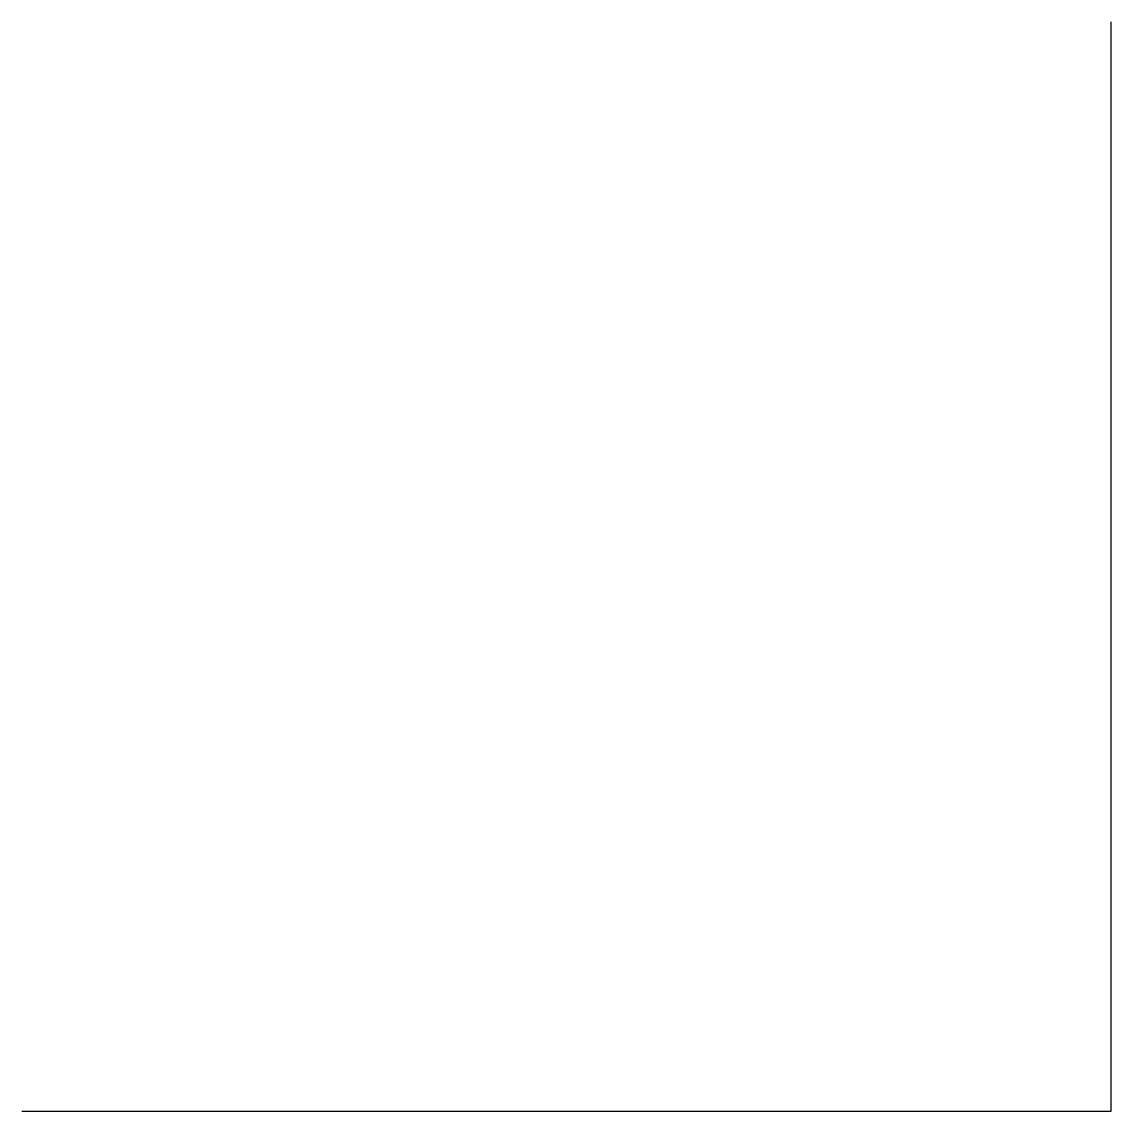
# Model space of a CAD drawing. Header units: metres. Extents: x 0 to 2, y 0 to 2.
import ezdxf

# ---------------------------------------------------------------- set-up
doc = ezdxf.new("R2010")
doc.units = ezdxf.units.M
doc.layers.add('Legacy', color=7, linetype='Continuous')

msp = doc.modelspace()

# ---------------------------------------------------------------- linework, layer by layer
at = {"layer": 'Legacy'}
msp.add_polyline3d([(0, 0, 1), (2, 0, 2), (2, 2, 3)], dxfattribs=at)

doc.saveas('drawing.dxf')
